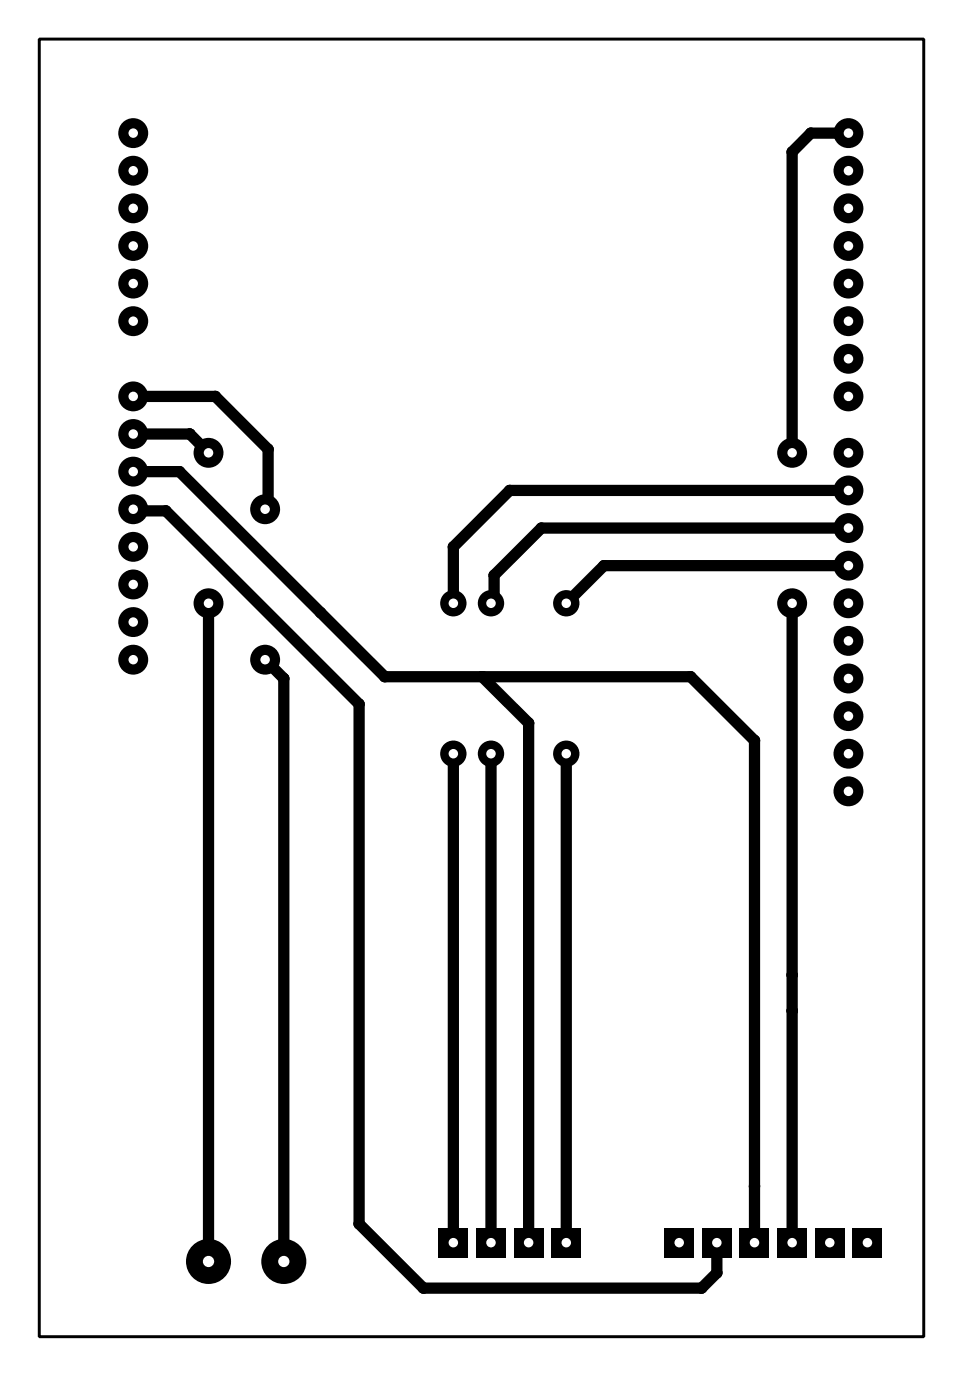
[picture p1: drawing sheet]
<svg xmlns="http://www.w3.org/2000/svg" width="65mm" height="95mm" viewBox="0 0 65 95" stroke-linecap="round" stroke-linejoin="round" font-family="sans-serif">
<g fill="#000">
<circle cx="53.4" cy="10.3" r=".38"/>
<circle cx="54.7" cy="9" r=".38"/>
<circle cx="57.2" cy="9" r="1.01"/>
<circle cx="9.1" cy="34.5" r=".38"/>
<circle cx="11.2" cy="34.5" r=".38"/>
<circle cx="12.1" cy="31.8" r=".38"/>
<circle cx="12.8" cy="29.3" r=".38"/>
<circle cx="14.5" cy="26.8" r=".38"/>
<circle cx="18.1" cy="30.3" r=".38"/>
<circle cx="18.1" cy="34.2" r=".38"/>
<circle cx="30.6" cy="36.9" r=".38"/>
<circle cx="33.3" cy="38.8" r=".38"/>
<circle cx="34.4" cy="33.1" r=".38"/>
<circle cx="36.5" cy="35.7" r=".38"/>
<circle cx="40.7" cy="38.2" r=".38"/>
<circle cx="19.1" cy="45.8" r=".38"/>
<circle cx="21.6" cy="41.4" r=".38"/>
<circle cx="24.2" cy="47.5" r=".38"/>
<circle cx="26" cy="45.7" r=".38"/>
<circle cx="32.5" cy="45.7" r=".38"/>
<circle cx="33.3" cy="40.5" r=".38"/>
<circle cx="35.7" cy="48.8" r=".38"/>
<circle cx="46.6" cy="45.7" r=".38"/>
<circle cx="50.9" cy="50" r=".38"/>
<circle cx="53.4" cy="68.3" r=".38"/>
<circle cx="53.4" cy="65.8" r=".38"/>
<circle cx="24.2" cy="82.6" r=".38"/>
<circle cx="28.6" cy="87" r=".38"/>
<circle cx="47.3" cy="87" r=".38"/>
<circle cx="48.4" cy="86" r=".38"/>
<circle cx="50.9" cy="80.1" r=".38"/>
</g>
<g fill="none" stroke="#000" stroke-width=".76">
<path d="M57.2 9h-2.5l-1.3 1.3v20.3M9 31.8h3.1l13.9 13.9h20.6l4.3 4.3v33.9M9 26.8h5.5l3.6 3.5v3.9l-.2 .2M9 29.3h3.8l1.3 1.3M9 34.4l.1 .1h2.1l13 13v35.1l4.4 4.4h18.7l1.1-1v-2.1M57.2 38.2h-16.5l-2.5 2.5M57.2 35.7h-20.7l-3.2 3.1v1.7l-.2 .2M57.2 33.1h-22.8l-3.8 3.8v3.8M14.1 40.7v44.5M17.9 44.5l1.2 1.3v39.4M30.6 50.9v33M32.5 45.7l3.2 3.1v35.1"/>
<path d="M33.1 50.9v33M38.2 50.9v33M53.4 40.7v43.2"/>
</g>
<circle cx="57.2" cy="9" r=".32" fill="#fff"/>
<circle cx="57.2" cy="11.5" r="1.01" fill="#000"/>
<circle cx="57.2" cy="11.5" r=".32" fill="#fff"/>
<circle cx="57.2" cy="14.1" r="1.01" fill="#000"/>
<circle cx="57.2" cy="14.1" r=".32" fill="#fff"/>
<circle cx="57.2" cy="16.6" r="1.01" fill="#000"/>
<circle cx="57.2" cy="16.6" r=".32" fill="#fff"/>
<circle cx="9" cy="36.9" r="1.01" fill="#000"/>
<circle cx="9" cy="36.9" r=".32" fill="#fff"/>
<circle cx="57.2" cy="19.2" r="1.01" fill="#000"/>
<circle cx="57.2" cy="19.1" r=".32" fill="#fff"/>
<circle cx="57.2" cy="21.7" r="1.01" fill="#000"/>
<circle cx="57.2" cy="21.7" r=".32" fill="#fff"/>
<circle cx="9" cy="34.4" r="1.01" fill="#000"/>
<circle cx="9" cy="34.4" r=".32" fill="#fff"/>
<circle cx="57.2" cy="24.2" r="1.01" fill="#000"/>
<circle cx="57.2" cy="24.2" r=".32" fill="#fff"/>
<circle cx="57.2" cy="26.8" r="1.01" fill="#000"/>
<circle cx="57.2" cy="26.8" r=".32" fill="#fff"/>
<circle cx="57.2" cy="30.6" r="1.01" fill="#000"/>
<circle cx="57.2" cy="30.6" r=".32" fill="#fff"/>
<circle cx="57.2" cy="33.1" r="1.01" fill="#000"/>
<circle cx="57.2" cy="33.1" r=".32" fill="#fff"/>
<circle cx="57.2" cy="35.7" r="1.01" fill="#000"/>
<circle cx="57.2" cy="35.7" r=".32" fill="#fff"/>
<circle cx="57.2" cy="38.2" r="1.01" fill="#000"/>
<circle cx="57.2" cy="38.2" r=".32" fill="#fff"/>
<circle cx="57.2" cy="40.7" r="1.01" fill="#000"/>
<circle cx="57.2" cy="40.7" r=".32" fill="#fff"/>
<circle cx="57.2" cy="43.3" r="1.01" fill="#000"/>
<circle cx="57.2" cy="43.3" r=".32" fill="#fff"/>
<circle cx="9" cy="44.6" r="1.01" fill="#000"/>
<circle cx="9" cy="44.5" r=".32" fill="#fff"/>
<circle cx="9" cy="21.7" r="1.01" fill="#000"/>
<circle cx="9" cy="21.7" r=".32" fill="#fff"/>
<circle cx="9" cy="19.2" r="1.01" fill="#000"/>
<circle cx="9" cy="19.1" r=".32" fill="#fff"/>
<circle cx="9" cy="16.6" r="1.01" fill="#000"/>
<circle cx="9" cy="16.6" r=".32" fill="#fff"/>
<circle cx="9" cy="14.1" r="1.01" fill="#000"/>
<circle cx="9" cy="14.1" r=".32" fill="#fff"/>
<circle cx="9" cy="11.5" r="1.01" fill="#000"/>
<circle cx="9" cy="11.5" r=".32" fill="#fff"/>
<circle cx="9" cy="9" r="1.01" fill="#000"/>
<circle cx="9" cy="9" r=".32" fill="#fff"/>
<circle cx="57.2" cy="48.4" r="1.01" fill="#000"/>
<circle cx="57.2" cy="48.4" r=".32" fill="#fff"/>
<circle cx="9" cy="31.9" r="1.01" fill="#000"/>
<circle cx="9" cy="31.8" r=".32" fill="#fff"/>
<circle cx="9" cy="29.3" r="1.01" fill="#000"/>
<circle cx="9" cy="29.3" r=".32" fill="#fff"/>
<circle cx="57.2" cy="45.8" r="1.01" fill="#000"/>
<circle cx="57.2" cy="45.8" r=".32" fill="#fff"/>
<circle cx="9" cy="42" r="1.01" fill="#000"/>
<circle cx="9" cy="42" r=".32" fill="#fff"/>
<circle cx="9" cy="39.5" r="1.01" fill="#000"/>
<circle cx="9" cy="39.5" r=".32" fill="#fff"/>
<circle cx="57.2" cy="53.4" r="1.01" fill="#000"/>
<circle cx="57.2" cy="53.4" r=".32" fill="#fff"/>
<circle cx="57.2" cy="50.9" r="1.01" fill="#000"/>
<circle cx="57.2" cy="50.9" r=".32" fill="#fff"/>
<circle cx="9" cy="26.8" r="1.01" fill="#000"/>
<circle cx="9" cy="26.8" r=".32" fill="#fff"/>
<path d="M44.8 82.9h2v2h-2z" fill="#000"/>
<circle cx="45.8" cy="83.9" r=".32" fill="#fff"/>
<path d="M47.4 82.9h2v2h-2z" fill="#000"/>
<circle cx="48.4" cy="83.9" r=".32" fill="#fff"/>
<path d="M49.9 82.9h2v2h-2z" fill="#000"/>
<circle cx="50.9" cy="83.9" r=".32" fill="#fff"/>
<path d="M52.4 82.9h2.1v2h-2.1z" fill="#000"/>
<circle cx="53.4" cy="83.9" r=".32" fill="#fff"/>
<path d="M55 82.9h2v2h-2z" fill="#000"/>
<circle cx="56" cy="83.9" r=".32" fill="#fff"/>
<path d="M57.5 82.9h2v2h-2z" fill="#000"/>
<circle cx="58.5" cy="83.9" r=".32" fill="#fff"/>
<circle cx="30.6" cy="50.9" r=".89" fill="#000"/>
<circle cx="30.6" cy="50.9" r=".32" fill="#fff"/>
<circle cx="30.6" cy="40.7" r=".89" fill="#000"/>
<circle cx="30.6" cy="40.7" r=".32" fill="#fff"/>
<circle cx="33.1" cy="50.9" r=".89" fill="#000"/>
<circle cx="33.1" cy="50.9" r=".32" fill="#fff"/>
<circle cx="33.1" cy="40.7" r=".89" fill="#000"/>
<circle cx="33.1" cy="40.7" r=".32" fill="#fff"/>
<circle cx="38.2" cy="50.9" r=".89" fill="#000"/>
<circle cx="38.2" cy="50.9" r=".32" fill="#fff"/>
<circle cx="38.2" cy="40.7" r=".89" fill="#000"/>
<circle cx="38.2" cy="40.7" r=".32" fill="#fff"/>
<path d="M37.2 82.9h2v2h-2z" fill="#000"/>
<circle cx="38.2" cy="83.9" r=".32" fill="#fff"/>
<path d="M34.7 82.9h2v2h-2z" fill="#000"/>
<circle cx="35.7" cy="83.9" r=".32" fill="#fff"/>
<path d="M32.1 82.9h2v2h-2z" fill="#000"/>
<circle cx="33.1" cy="83.9" r=".32" fill="#fff"/>
<path d="M29.6 82.9h2v2h-2z" fill="#000"/>
<circle cx="30.6" cy="83.9" r=".32" fill="#fff"/>
<circle cx="19.1" cy="85.2" r="1.52" fill="#000"/>
<circle cx="19.1" cy="85.2" r=".38" fill="#fff"/>
<circle cx="14.1" cy="85.2" r="1.52" fill="#000"/>
<circle cx="14.1" cy="85.2" r=".38" fill="#fff"/>
<circle cx="17.9" cy="44.6" r="1.01" fill="#000"/>
<circle cx="17.9" cy="44.5" r=".32" fill="#fff"/>
<circle cx="17.9" cy="34.4" r="1.01" fill="#000"/>
<circle cx="17.9" cy="34.4" r=".32" fill="#fff"/>
<circle cx="53.4" cy="30.6" r="1.01" fill="#000"/>
<circle cx="53.4" cy="30.6" r=".32" fill="#fff"/>
<circle cx="53.4" cy="40.7" r="1.01" fill="#000"/>
<circle cx="53.4" cy="40.7" r=".32" fill="#fff"/>
<circle cx="14.1" cy="40.7" r="1.01" fill="#000"/>
<circle cx="14.1" cy="40.7" r=".32" fill="#fff"/>
<circle cx="14.1" cy="30.6" r="1.01" fill="#000"/>
<circle cx="14.1" cy="30.6" r=".32" fill="#fff"/>
<path d="M2.6 2.6h59.7v87.7h-59.7z" fill="none" stroke="#000" stroke-width=".2"/>
</svg>
